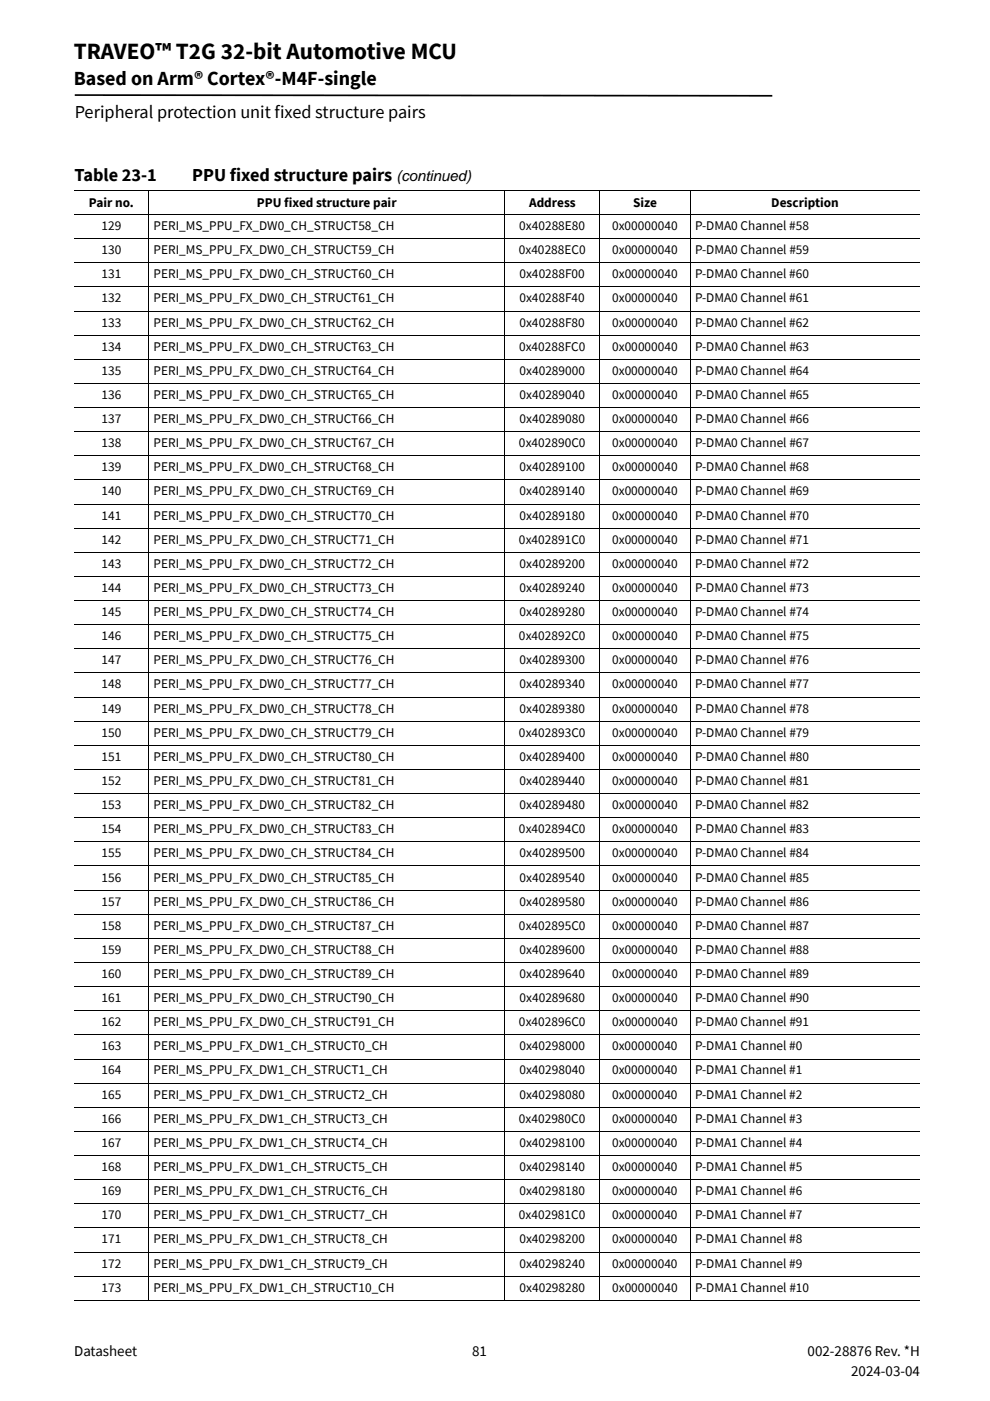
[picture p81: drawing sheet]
<svg xmlns="http://www.w3.org/2000/svg" width="210mm" height="297mm" viewBox="0 0 210 297" stroke-linecap="round" stroke-linejoin="round" font-family="sans-serif">
<defs><g id="words">
<text font-size="4.9" x="15.7" y="12.4">TRAVEO™ T2G 32-bit Automotive MCU</text>
<text font-size="4.2" x="15.7" y="18">Based on Arm® Cortex®-M4F-single</text>
<g font-size="3.9">
<text x="15.9" y="25">Peripheral protection unit fixed structure pairs</text>
<text x="15.8" y="38.4">Table 23-1</text>
<text x="40.8" y="38.4">PPU fixed structure pairs</text>
</g>
<g font-size="3.2">
<text x="84.1" y="38.4">(continued)</text>
<text x="15.7" y="287.5">Datasheet</text>
<text x="100.1" y="287.5">81</text>
<text x="171.2" y="287.5">002-28876 Rev. *H</text>
<text x="180.5" y="291.8">2024-03-04</text>
</g>
<g font-size="2.8">
<text x="18.9" y="43.8">Pair no.</text>
<text x="54.5" y="43.8">PPU fixed structure pair</text>
<text x="112.2" y="43.8">Address</text>
<text x="134.2" y="43.8">Size</text>
<text x="163.5" y="43.8">Description</text>
<text x="21.5" y="48.8">129</text>
<text x="21.5" y="53.9">130</text>
<text x="32.6" y="48.8">PERI_MS_PPU_FX_DW0_CH_STRUCT58_CH</text>
<text x="32.6" y="53.9">PERI_MS_PPU_FX_DW0_CH_STRUCT59_CH</text>
<text x="110" y="53.9">0x40288EC0</text>
<text x="110.1" y="48.8">0x40288E80</text>
<text x="129.8" y="48.8">0x00000040</text>
<text x="129.8" y="53.9">0x00000040</text>
<text x="147.4" y="48.8">P-DMA0 Channel #58</text>
<text x="147.4" y="53.9">P-DMA0 Channel #59</text>
<text x="21.5" y="59">131</text>
<text x="32.6" y="59">PERI_MS_PPU_FX_DW0_CH_STRUCT60_CH</text>
<text x="110.1" y="59">0x40288F00</text>
<text x="129.8" y="59">0x00000040</text>
<text x="147.4" y="59">P-DMA0 Channel #60</text>
<text x="21.5" y="64.1">132</text>
<text x="32.6" y="64.1">PERI_MS_PPU_FX_DW0_CH_STRUCT61_CH</text>
<text x="110.1" y="64.1">0x40288F40</text>
<text x="129.8" y="64.1">0x00000040</text>
<text x="147.4" y="64.1">P-DMA0 Channel #61</text>
<text x="21.5" y="69.2">133</text>
<text x="32.6" y="69.2">PERI_MS_PPU_FX_DW0_CH_STRUCT62_CH</text>
<text x="110.1" y="69.2">0x40288F80</text>
<text x="129.8" y="69.2">0x00000040</text>
<text x="147.4" y="69.2">P-DMA0 Channel #62</text>
<text x="21.5" y="74.4">134</text>
<text x="32.6" y="74.4">PERI_MS_PPU_FX_DW0_CH_STRUCT63_CH</text>
<text x="110.1" y="74.4">0x40288FC0</text>
<text x="129.8" y="74.4">0x00000040</text>
<text x="147.4" y="74.4">P-DMA0 Channel #63</text>
<text x="21.5" y="79.5">135</text>
<text x="32.6" y="79.5">PERI_MS_PPU_FX_DW0_CH_STRUCT64_CH</text>
<text x="110.1" y="79.5">0x40289000</text>
<text x="129.8" y="79.5">0x00000040</text>
<text x="147.4" y="79.5">P-DMA0 Channel #64</text>
<text x="21.5" y="84.6">136</text>
<text x="21.5" y="89.7">137</text>
<text x="32.6" y="84.6">PERI_MS_PPU_FX_DW0_CH_STRUCT65_CH</text>
<text x="32.6" y="89.7">PERI_MS_PPU_FX_DW0_CH_STRUCT66_CH</text>
<text x="110.1" y="84.6">0x40289040</text>
<text x="110.1" y="89.7">0x40289080</text>
<text x="129.8" y="84.6">0x00000040</text>
<text x="129.8" y="89.7">0x00000040</text>
<text x="147.4" y="84.6">P-DMA0 Channel #65</text>
<text x="147.4" y="89.7">P-DMA0 Channel #66</text>
<text x="21.5" y="94.8">138</text>
<text x="32.6" y="94.8">PERI_MS_PPU_FX_DW0_CH_STRUCT67_CH</text>
<text x="110" y="94.8">0x402890C0</text>
<text x="129.8" y="94.8">0x00000040</text>
<text x="147.4" y="94.8">P-DMA0 Channel #67</text>
<text x="21.5" y="99.9">139</text>
<text x="32.6" y="99.9">PERI_MS_PPU_FX_DW0_CH_STRUCT68_CH</text>
<text x="110.1" y="99.9">0x40289100</text>
<text x="129.8" y="99.9">0x00000040</text>
<text x="147.4" y="99.9">P-DMA0 Channel #68</text>
<text x="21.5" y="105">140</text>
<text x="32.6" y="105">PERI_MS_PPU_FX_DW0_CH_STRUCT69_CH</text>
<text x="110.1" y="105">0x40289140</text>
<text x="129.8" y="105">0x00000040</text>
<text x="147.4" y="105">P-DMA0 Channel #69</text>
<text x="21.5" y="110.2">141</text>
<text x="32.6" y="110.2">PERI_MS_PPU_FX_DW0_CH_STRUCT70_CH</text>
<text x="110.1" y="110.2">0x40289180</text>
<text x="129.8" y="110.2">0x00000040</text>
<text x="147.4" y="110.2">P-DMA0 Channel #70</text>
<text x="21.5" y="115.3">142</text>
<text x="32.6" y="115.3">PERI_MS_PPU_FX_DW0_CH_STRUCT71_CH</text>
<text x="110" y="115.3">0x402891C0</text>
<text x="129.8" y="115.3">0x00000040</text>
<text x="147.4" y="115.3">P-DMA0 Channel #71</text>
<text x="21.5" y="120.4">143</text>
<text x="21.5" y="125.5">144</text>
<text x="32.6" y="120.4">PERI_MS_PPU_FX_DW0_CH_STRUCT72_CH</text>
<text x="32.6" y="125.5">PERI_MS_PPU_FX_DW0_CH_STRUCT73_CH</text>
<text x="110.1" y="120.4">0x40289200</text>
<text x="110.1" y="125.5">0x40289240</text>
<text x="129.8" y="120.4">0x00000040</text>
<text x="129.8" y="125.5">0x00000040</text>
<text x="147.4" y="120.4">P-DMA0 Channel #72</text>
<text x="147.4" y="125.5">P-DMA0 Channel #73</text>
<text x="21.5" y="130.6">145</text>
<text x="32.6" y="130.6">PERI_MS_PPU_FX_DW0_CH_STRUCT74_CH</text>
<text x="110.1" y="130.6">0x40289280</text>
<text x="129.8" y="130.6">0x00000040</text>
<text x="147.4" y="130.6">P-DMA0 Channel #74</text>
<text x="21.5" y="135.7">146</text>
<text x="32.6" y="135.7">PERI_MS_PPU_FX_DW0_CH_STRUCT75_CH</text>
<text x="110" y="135.7">0x402892C0</text>
<text x="129.8" y="135.7">0x00000040</text>
<text x="147.4" y="135.7">P-DMA0 Channel #75</text>
<text x="21.5" y="140.9">147</text>
<text x="32.6" y="140.9">PERI_MS_PPU_FX_DW0_CH_STRUCT76_CH</text>
<text x="110.1" y="140.9">0x40289300</text>
<text x="129.8" y="140.9">0x00000040</text>
<text x="147.4" y="140.9">P-DMA0 Channel #76</text>
<text x="21.5" y="146">148</text>
<text x="32.6" y="146">PERI_MS_PPU_FX_DW0_CH_STRUCT77_CH</text>
<text x="110.1" y="146">0x40289340</text>
<text x="129.8" y="146">0x00000040</text>
<text x="147.4" y="146">P-DMA0 Channel #77</text>
<text x="21.5" y="151.1">149</text>
<text x="32.6" y="151.1">PERI_MS_PPU_FX_DW0_CH_STRUCT78_CH</text>
<text x="110.1" y="151.1">0x40289380</text>
<text x="129.8" y="151.1">0x00000040</text>
<text x="147.4" y="151.1">P-DMA0 Channel #78</text>
<text x="21.5" y="156.2">150</text>
<text x="21.5" y="161.3">151</text>
<text x="32.6" y="156.2">PERI_MS_PPU_FX_DW0_CH_STRUCT79_CH</text>
<text x="32.6" y="161.3">PERI_MS_PPU_FX_DW0_CH_STRUCT80_CH</text>
<text x="110" y="156.2">0x402893C0</text>
<text x="110.1" y="161.3">0x40289400</text>
<text x="129.8" y="156.2">0x00000040</text>
<text x="129.8" y="161.3">0x00000040</text>
<text x="147.4" y="156.2">P-DMA0 Channel #79</text>
<text x="147.4" y="161.3">P-DMA0 Channel #80</text>
<text x="21.5" y="166.4">152</text>
<text x="32.6" y="166.4">PERI_MS_PPU_FX_DW0_CH_STRUCT81_CH</text>
<text x="110.1" y="166.4">0x40289440</text>
<text x="129.8" y="166.4">0x00000040</text>
<text x="147.4" y="166.4">P-DMA0 Channel #81</text>
<text x="21.5" y="171.6">153</text>
<text x="32.6" y="171.6">PERI_MS_PPU_FX_DW0_CH_STRUCT82_CH</text>
<text x="110.1" y="171.6">0x40289480</text>
<text x="129.8" y="171.6">0x00000040</text>
<text x="147.4" y="171.6">P-DMA0 Channel #82</text>
<text x="21.5" y="176.7">154</text>
<text x="32.6" y="176.7">PERI_MS_PPU_FX_DW0_CH_STRUCT83_CH</text>
<text x="110" y="176.7">0x402894C0</text>
<text x="129.8" y="176.7">0x00000040</text>
<text x="147.4" y="176.7">P-DMA0 Channel #83</text>
<text x="21.5" y="181.8">155</text>
<text x="32.6" y="181.8">PERI_MS_PPU_FX_DW0_CH_STRUCT84_CH</text>
<text x="110.1" y="181.8">0x40289500</text>
<text x="129.8" y="181.8">0x00000040</text>
<text x="147.4" y="181.8">P-DMA0 Channel #84</text>
<text x="21.5" y="186.9">156</text>
<text x="32.6" y="186.9">PERI_MS_PPU_FX_DW0_CH_STRUCT85_CH</text>
<text x="110.1" y="186.9">0x40289540</text>
<text x="129.8" y="186.9">0x00000040</text>
<text x="147.4" y="186.9">P-DMA0 Channel #85</text>
<text x="21.5" y="192">157</text>
<text x="21.5" y="197.1">158</text>
<text x="32.6" y="192">PERI_MS_PPU_FX_DW0_CH_STRUCT86_CH</text>
<text x="32.6" y="197.1">PERI_MS_PPU_FX_DW0_CH_STRUCT87_CH</text>
<text x="110" y="197.1">0x402895C0</text>
<text x="110.1" y="192">0x40289580</text>
<text x="129.8" y="197.1">0x00000040</text>
<text x="129.8" y="192">0x00000040</text>
<text x="147.4" y="197.1">P-DMA0 Channel #87</text>
<text x="147.4" y="192">P-DMA0 Channel #86</text>
<text x="21.5" y="202.2">159</text>
<text x="32.6" y="202.2">PERI_MS_PPU_FX_DW0_CH_STRUCT88_CH</text>
<text x="110.1" y="202.2">0x40289600</text>
<text x="129.8" y="202.2">0x00000040</text>
<text x="147.4" y="202.2">P-DMA0 Channel #88</text>
<text x="21.5" y="207.3">160</text>
<text x="32.6" y="207.3">PERI_MS_PPU_FX_DW0_CH_STRUCT89_CH</text>
<text x="110.1" y="207.3">0x40289640</text>
<text x="129.8" y="207.3">0x00000040</text>
<text x="147.4" y="207.3">P-DMA0 Channel #89</text>
<text x="21.5" y="212.5">161</text>
<text x="32.6" y="212.5">PERI_MS_PPU_FX_DW0_CH_STRUCT90_CH</text>
<text x="110.1" y="212.5">0x40289680</text>
<text x="129.8" y="212.5">0x00000040</text>
<text x="147.4" y="212.5">P-DMA0 Channel #90</text>
<text x="21.5" y="217.6">162</text>
<text x="32.6" y="217.6">PERI_MS_PPU_FX_DW0_CH_STRUCT91_CH</text>
<text x="110" y="217.6">0x402896C0</text>
<text x="129.8" y="217.6">0x00000040</text>
<text x="147.4" y="217.6">P-DMA0 Channel #91</text>
<text x="21.5" y="222.7">163</text>
<text x="21.5" y="227.8">164</text>
<text x="32.6" y="222.7">PERI_MS_PPU_FX_DW1_CH_STRUCT0_CH</text>
<text x="32.6" y="227.8">PERI_MS_PPU_FX_DW1_CH_STRUCT1_CH</text>
<text x="110.1" y="222.7">0x40298000</text>
<text x="110.1" y="227.8">0x40298040</text>
<text x="129.8" y="222.7">0x00000040</text>
<text x="129.8" y="227.8">0x00000040</text>
<text x="147.4" y="222.7">P-DMA1 Channel #0</text>
<text x="147.4" y="227.8">P-DMA1 Channel #1</text>
<text x="21.5" y="232.9">165</text>
<text x="32.6" y="232.9">PERI_MS_PPU_FX_DW1_CH_STRUCT2_CH</text>
<text x="110.1" y="232.9">0x40298080</text>
<text x="129.8" y="232.9">0x00000040</text>
<text x="147.4" y="232.9">P-DMA1 Channel #2</text>
<text x="21.5" y="238">166</text>
<text x="32.6" y="238">PERI_MS_PPU_FX_DW1_CH_STRUCT3_CH</text>
<text x="110" y="238">0x402980C0</text>
<text x="129.8" y="238">0x00000040</text>
<text x="147.4" y="238">P-DMA1 Channel #3</text>
<text x="21.5" y="243.2">167</text>
<text x="32.6" y="243.2">PERI_MS_PPU_FX_DW1_CH_STRUCT4_CH</text>
<text x="110.1" y="243.2">0x40298100</text>
<text x="129.8" y="243.2">0x00000040</text>
<text x="147.4" y="243.2">P-DMA1 Channel #4</text>
<text x="21.5" y="248.3">168</text>
<text x="32.6" y="248.3">PERI_MS_PPU_FX_DW1_CH_STRUCT5_CH</text>
<text x="110.1" y="248.3">0x40298140</text>
<text x="129.8" y="248.3">0x00000040</text>
<text x="147.4" y="248.3">P-DMA1 Channel #5</text>
<text x="21.5" y="253.4">169</text>
<text x="32.6" y="253.4">PERI_MS_PPU_FX_DW1_CH_STRUCT6_CH</text>
<text x="110.1" y="253.4">0x40298180</text>
<text x="129.8" y="253.4">0x00000040</text>
<text x="147.4" y="253.4">P-DMA1 Channel #6</text>
<text x="21.5" y="258.5">170</text>
<text x="21.5" y="263.6">171</text>
<text x="32.6" y="258.5">PERI_MS_PPU_FX_DW1_CH_STRUCT7_CH</text>
<text x="32.6" y="263.6">PERI_MS_PPU_FX_DW1_CH_STRUCT8_CH</text>
<text x="110" y="258.5">0x402981C0</text>
<text x="110.1" y="263.6">0x40298200</text>
<text x="129.8" y="258.5">0x00000040</text>
<text x="129.8" y="263.6">0x00000040</text>
<text x="147.4" y="258.5">P-DMA1 Channel #7</text>
<text x="147.4" y="263.6">P-DMA1 Channel #8</text>
<text x="21.5" y="268.7">172</text>
<text x="32.6" y="268.7">PERI_MS_PPU_FX_DW1_CH_STRUCT9_CH</text>
<text x="110.1" y="268.7">0x40298240</text>
<text x="129.8" y="268.7">0x00000040</text>
<text x="147.4" y="268.7">P-DMA1 Channel #9</text>
<text x="21.5" y="273.9">173</text>
<text x="32.6" y="273.9">PERI_MS_PPU_FX_DW1_CH_STRUCT10_CH</text>
<text x="110.1" y="273.9">0x40298280</text>
<text x="129.8" y="273.9">0x00000040</text>
<text x="147.4" y="273.9">P-DMA1 Channel #10</text>
</g>
</g></defs>
<path d="M15.9 20l147.8 .1v.4l-147.8-.2z" fill="#000"/>
<path d="M169.2 5.1h36.3v16h-36.3z" fill="#fff"/>
<g fill="none" stroke="#000" stroke-width=".21">
<path d="M15.8 40.4h179.2M15.8 45.5h179.2M15.8 50.6h179.2M15.8 55.7h179.2M31.5 40.3v235.5M107 45.4v230.4M107.1 40.3v5.3M127.2 40.3v235.5M146.3 40.3v235.5M15.8 60.8h179.2M15.8 66h179.2M15.8 71.1h179.2"/>
<path d="M15.8 76.2h179.2M15.8 81.3h179.2M15.8 86.4h179.2M15.8 91.5h179.2M15.8 96.6h179.2M15.8 101.7h179.2M15.8 106.9h179.2M15.8 112h179.2M15.8 117.1h179.2M15.8 122.2h179.2M15.8 127.3h179.2M15.8 132.4h179.2"/>
<path d="M15.8 137.6h179.2M15.8 142.7h179.2M15.8 147.8h179.2M15.8 152.9h179.2M15.8 158h179.2M15.8 163.1h179.2M15.8 168.3h179.2M15.8 173.4h179.2M15.8 178.5h179.2M15.8 183.6h179.2M15.8 188.7h179.2M15.8 193.8h179.2"/>
<path d="M15.8 198.9h179.2M15.8 204.1h179.2M15.8 209.2h179.2M15.8 214.3h179.2M15.8 219.4h179.2M15.8 224.5h179.2M15.8 229.6h179.2M15.8 234.8h179.2M15.8 239.9h179.2M15.8 245h179.2M15.8 250.1h179.2M15.8 255.2h179.2"/>
<path d="M15.8 260.3h179.2M15.8 265.5h179.2M15.8 270.6h179.2M15.8 275.7h179.2"/>
</g>
<use href="#words"/>
</svg>
